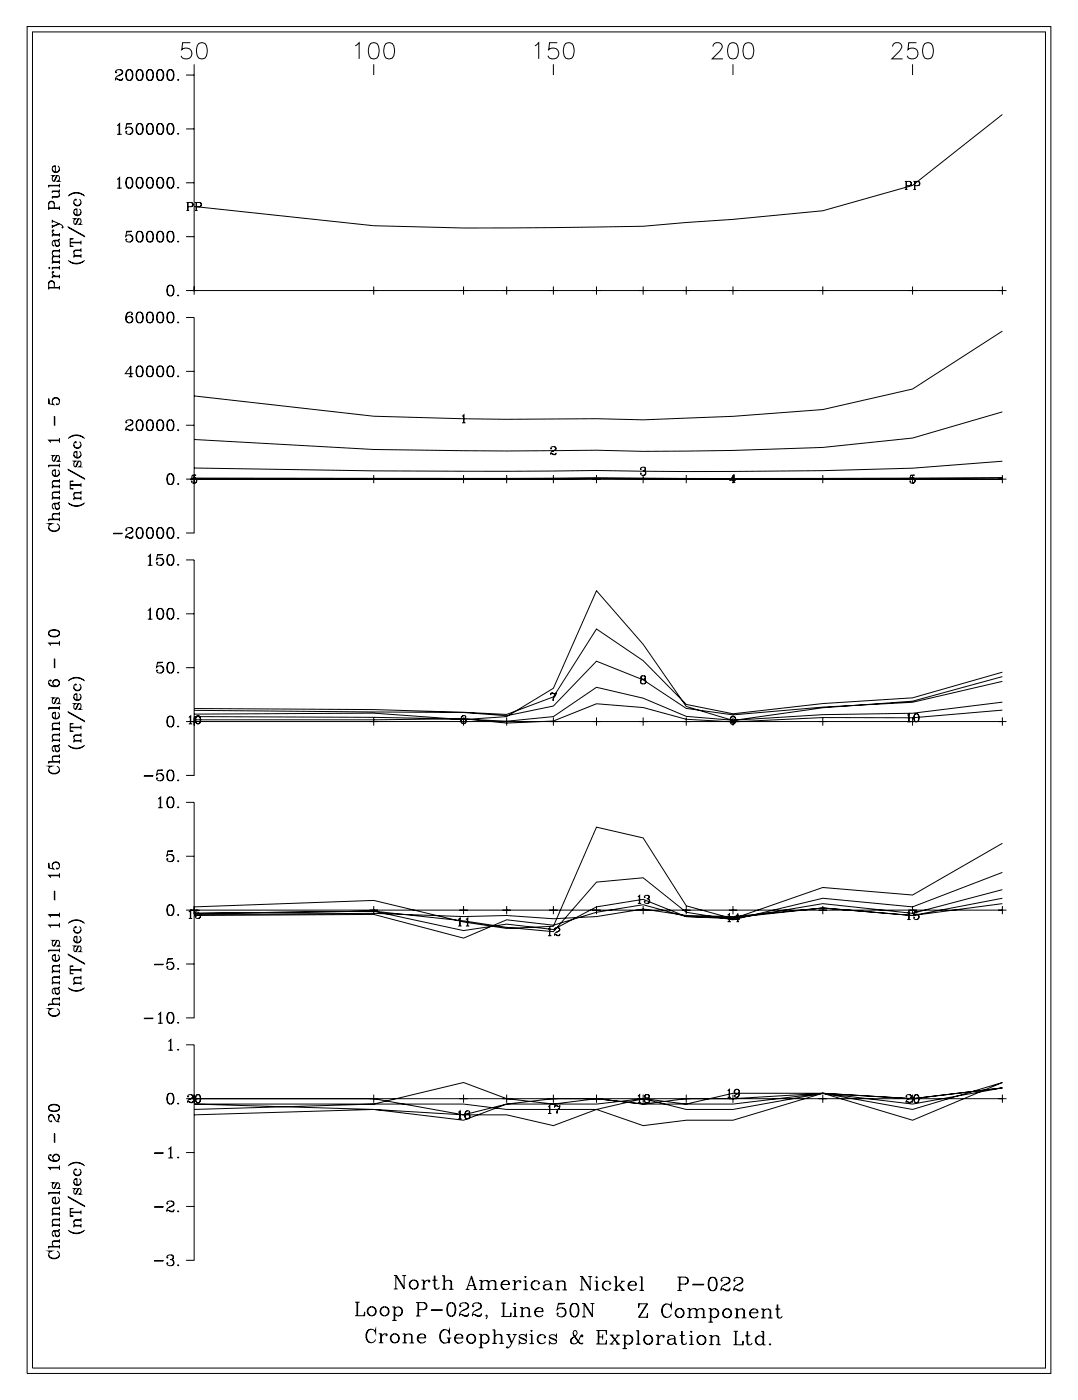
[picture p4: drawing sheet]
<svg xmlns="http://www.w3.org/2000/svg" width="215mm" height="279mm" viewBox="0 0 215 279" stroke-linecap="round" stroke-linejoin="round" font-family="sans-serif">
<g fill="none" stroke="#000" stroke-width=".2">
<path d="M5.4 5.3h204v268.5h-204zM6.5 6.4h201.9v266.3h-201.9zM23.1 14.3l.1 .1h-.2a.74 .74 0 0 1 .8-.5 .74 .74 0 0 1 .7 .6l-.5 .4a1.07 1.07 0 0 0-1 1.1M23.9 13.9l.2 .1a.48 .48 0 0 1 .1 .7l-.7 .4M24.5 15.7l-.4 .2-.8-.2-.3 .1M24.5 15.5l-.3 .5h-.4l-.5-.3M25.7 13.9a.97 .97 0 0 0-.6 1.2l.1 .5a.67 .67 0 0 0 .6 .4 .67 .67 0 0 0 .6-.4 1.82 1.82 0 0 0-.2-1.6 .58 .58 0 0 0-.9 .3 1.26 1.26 0 0 0 .4 1.7M25.9 13.9a1.36 1.36 0 0 1 0 2.1M27.7 13.9a1.16 1.16 0 0 0-.5 1.7 .66 .66 0 0 0 .6 .4 .66 .66 0 0 0 .6-.4 1.71 1.71 0 0 0-.2-1.6 .58 .58 0 0 0-.9 .3 1.25 1.25 0 0 0 .4 1.7M27.9 13.9a1.38 1.38 0 0 1 0 2.1M29.8 13.9a.97 .97 0 0 0-.6 1.2l.1 .5a.67 .67 0 0 0 .6 .4 .67 .67 0 0 0 .6-.4 1.82 1.82 0 0 0-.2-1.6 .58 .58 0 0 0-.9 .3 1.26 1.26 0 0 0 .4 1.7M30 13.9a1.36 1.36 0 0 1 0 2.1"/>
<path d="M31.8 13.9a1.16 1.16 0 0 0-.5 1.7 .66 .66 0 0 0 .6 .4 .66 .66 0 0 0 .6-.4 1.71 1.71 0 0 0-.2-1.6 .58 .58 0 0 0-.9 .3 1.25 1.25 0 0 0 .4 1.7M32 13.9a1.38 1.38 0 0 1 0 2.1M33.9 13.9a.97 .97 0 0 0-.7 1.2l.1 .5a.67 .67 0 0 0 .7 .4 .67 .67 0 0 0 .6-.4 1.82 1.82 0 0 0-.2-1.6 .58 .58 0 0 0-.9 .3 1.26 1.26 0 0 0 .4 1.7M34.1 13.9a1.36 1.36 0 0 1 0 2.1M35.5 15.8l.1 .1-.1 .1zM37.1 15h1.6M37.9 8.5h-1.5l-.2 1.4a1.14 1.14 0 0 1 1.8 0 1.14 1.14 0 0 1-.3 1.7 1.14 1.14 0 0 1-1.6-.5M38.7 15v42.9h-1.6M38.7 12.8v2.2M39.6 8.7a1.05 1.05 0 0 1 1.6 .4 2.69 2.69 0 0 1-.4 2.5 1.06 1.06 0 0 1-1.5-.5 2.68 2.68 0 0 1 .3-2.4zM70.8 9.1l.8-.6v3.2M73.9 8.7a1.05 1.05 0 0 1 1.5 .4 2.7 2.7 0 0 1-.3 2.5 1.05 1.05 0 0 1-1.5-.5 2.65 2.65 0 0 1 .3-2.4z"/>
<path d="M74.5 12.8v2.2M76.9 8.7a1.05 1.05 0 0 1 1.6 .4 2.68 2.68 0 0 1-.3 2.5 1.06 1.06 0 0 1-1.6-.5 2.68 2.68 0 0 1 .3-2.4zM106.6 9.1l.8-.6v3.2M110.3 12.8v2.2M111.1 8.5h-1.6l-.1 1.4a1.14 1.14 0 0 1 1.7 0 1.14 1.14 0 0 1-.2 1.7 1.14 1.14 0 0 1-1.7-.5M112.7 8.7a1.05 1.05 0 0 1 1.6 .4 2.71 2.71 0 0 1-.3 2.5 1.06 1.06 0 0 1-1.6-.5 2.65 2.65 0 0 1 .3-2.4zM142.1 9.3a.81 .81 0 0 1 .6-.8h.6a.79 .79 0 0 1 .5 1.2l-1.9 2h2.2M145.5 8.7a1.05 1.05 0 0 1 1.5 .4 2.68 2.68 0 0 1-.3 2.5 1.06 1.06 0 0 1-1.5-.5 2.69 2.69 0 0 1 .3-2.4zM146.1 12.8v2.2M148.5 8.7a1.04 1.04 0 0 1 1.6 .4 2.65 2.65 0 0 1-.3 2.5 1.05 1.05 0 0 1-1.6-.5 2.7 2.7 0 0 1 .3-2.4zM177.9 9.3a.8 .8 0 0 1 .6-.8h.6a.79 .79 0 0 1 .5 1.2l-1.9 2h2.2M181.9 12.8v2.2"/>
<path d="M182.6 8.5h-1.5l-.1 1.4a1.14 1.14 0 0 1 1.7 0 1.14 1.14 0 0 1-.2 1.7 1.14 1.14 0 0 1-1.7-.5M184.3 8.7a1.05 1.05 0 0 1 1.6 .4 2.68 2.68 0 0 1-.3 2.5 1.06 1.06 0 0 1-1.6-.5 2.68 2.68 0 0 1 .3-2.4zM9.7 37h2.1M10.4 33.8a.75 .75 0 0 0 .7 .5 .75 .75 0 0 0 .7-.5M11 33.2l-.5 .1M11.4 35l-.5 1h-.4a.7 .7 0 0 1 .1-.9l.2-.1h-.4l.2 .1M11.5 38.2a.66 .66 0 0 1 0 1.1h-1.1M11.5 33.1a.72 .72 0 0 1 .2 1 .72 .72 0 0 1-1.1 0 .72 .72 0 0 1 .2-1h.2v1.2M11.6 36l.2 .1h-.4l.4-.4v-.4l-.2-.3h-.3l-.6 1.1M11.8 38.9l-.3 .3h-1.1v.4M11.8 36.6v.8M11.8 37.8v.4h-1.4"/>
<path d="M11.8 38.1h-1.4v.4M11.8 36.9h-2.1v.5M13.6 39.1a2.2 2.2 0 0 1 3.3 0M13.8 38.9l.4-.2a2.57 2.57 0 0 1 2.5 .2M15.8 39.7a.72 .72 0 0 1 .2 1.1 .72 .72 0 0 1-1.1 0 .72 .72 0 0 1 .2-1.1v.2l-.1-.1M23.3 35.8l.5-.4v2.1M23.3 25l.5-.4v2.2M23.3 37.5h.9M23.3 26.8h.9M23.7 24.7v2.1M23.7 35.5v2M25.3 24.7l1-.1h-1l-.2 1a.77 .77 0 0 1 1.1-.2 .77 .77 0 0 1 0 1.2 .77 .77 0 0 1-1.1-.2l.1-.2 .1 .1-.1 .1"/>
<path d="M25.7 35.4a.97 .97 0 0 0-.6 1.2l.1 .5a.67 .67 0 0 0 .6 .4 .67 .67 0 0 0 .6-.4 1.82 1.82 0 0 0-.2-1.6 .58 .58 0 0 0-.9 .3 1.26 1.26 0 0 0 .4 1.7M25.9 35.4a1.36 1.36 0 0 1 0 2.1M25.9 25.3a.75 .75 0 0 1 .5 .8 .75 .75 0 0 1-.5 .7M27.7 35.4a1.16 1.16 0 0 0-.5 1.7 .66 .66 0 0 0 .6 .4 .66 .66 0 0 0 .6-.4 1.71 1.71 0 0 0-.2-1.6 .58 .58 0 0 0-.9 .3 1.25 1.25 0 0 0 .4 1.7M27.7 24.6a1.16 1.16 0 0 0-.5 1.8 .66 .66 0 0 0 .6 .4 .66 .66 0 0 0 .6-.4 1.71 1.71 0 0 0-.2-1.7 .58 .58 0 0 0-.9 .3 1.25 1.25 0 0 0 .4 1.8M27.9 35.4a1.38 1.38 0 0 1 0 2.1M27.9 24.6a1.38 1.38 0 0 1 0 2.2M29.8 35.4a.97 .97 0 0 0-.6 1.2l.1 .5a.67 .67 0 0 0 .6 .4 .67 .67 0 0 0 .6-.4 1.82 1.82 0 0 0-.2-1.6 .58 .58 0 0 0-.9 .3 1.26 1.26 0 0 0 .4 1.7M29.8 24.6a.97 .97 0 0 0-.6 1.2l.1 .6a.67 .67 0 0 0 .6 .4 .67 .67 0 0 0 .6-.4 1.82 1.82 0 0 0-.2-1.7 .58 .58 0 0 0-.9 .3 1.26 1.26 0 0 0 .4 1.8M30 35.4a1.36 1.36 0 0 1 0 2.1M30 24.6a1.36 1.36 0 0 1 0 2.2M31.8 35.4a1.16 1.16 0 0 0-.5 1.7 .66 .66 0 0 0 .6 .4 .66 .66 0 0 0 .6-.4 1.71 1.71 0 0 0-.2-1.6 .58 .58 0 0 0-.9 .3 1.25 1.25 0 0 0 .4 1.7"/>
<path d="M31.8 24.6a1.16 1.16 0 0 0-.5 1.8 .66 .66 0 0 0 .6 .4 .66 .66 0 0 0 .6-.4 1.71 1.71 0 0 0-.2-1.7 .58 .58 0 0 0-.9 .3 1.25 1.25 0 0 0 .4 1.8M32 35.4a1.38 1.38 0 0 1 0 2.1M32 24.6a1.38 1.38 0 0 1 0 2.2M33.9 35.4a.97 .97 0 0 0-.7 1.2l.1 .5a.67 .67 0 0 0 .7 .4 .67 .67 0 0 0 .6-.4 1.82 1.82 0 0 0-.2-1.6 .58 .58 0 0 0-.9 .3 1.26 1.26 0 0 0 .4 1.7M33.9 24.6a.97 .97 0 0 0-.7 1.2l.1 .6a.67 .67 0 0 0 .7 .4 .67 .67 0 0 0 .6-.4 1.82 1.82 0 0 0-.2-1.7 .58 .58 0 0 0-.9 .3 1.26 1.26 0 0 0 .4 1.8M34.1 35.4a1.36 1.36 0 0 1 0 2.1M34.1 24.6a1.36 1.36 0 0 1 0 2.2M35.5 37.3l.1 .1-.1 .1zM35.5 26.6l.1 .1-.1 .1zM37.1 36.4h1.6M37.1 25.7h1.6M180.3 36.2h1a.42 .42 0 0 1 .4 .4 .42 .42 0 0 1-.4 .4h-.7"/>
<path d="M180.3 37.8h.6M180.6 36.2v1.6M181.3 36.2l.3 .3-.1 .4-.2 .1M182 36.2h.9a.42 .42 0 0 1 .4 .4 .42 .42 0 0 1-.4 .4h-.6M182 37.8h.6M182.3 36.2v1.6M182.9 36.2l.4 .3-.1 .4-.3 .1M199.8 22.8l-17.9 14.2-17.9 5-17.9 1.7-17.9 1.4-9.3 .2a825.6 825.6 0 0 1-44.4-.3l-35.8-3.8M9.7 56.5a.58 .58 0 0 1 .6-.4 .58 .58 0 0 1 .5 .4M9.7 40.6a.58 .58 0 0 1 .6-.4 .58 .58 0 0 1 .5 .4M9.7 57.4h2.1M9.7 57.3h2.1"/>
<path d="M9.7 41.5h2.1M9.7 41.4h2.1M9.8 53.3v.2l-.1-.1zM10.4 44l1.4 .6a.84 .84 0 0 1 .8 .7l-.1 .1v-.2M10.4 55.1h1.4M10.4 43.8v.6M10.4 44.8v.6M10.4 53.4h1.4M10.4 52.3h1.4M10.4 46.9h1.4M10.5 54.2l.1 .1 .1-.1-.2-.1a.59 .59 0 0 0 0 .6 .59 .59 0 0 0 .5 .3M10.5 45.9h.2l-.2-.1a.59 .59 0 0 0 .5 1"/>
<path d="M10.8 57.3v-.8a.56 .56 0 0 0-.5-.6 .56 .56 0 0 0-.6 .6v1.2M10.8 48l.3 1 .4 .1a.65 .65 0 0 0 0-1.1M10.8 41.4v-.8a.56 .56 0 0 0-.5-.5 .56 .56 0 0 0-.6 .5v1.3M11 48.7a.42 .42 0 0 0 .4 .3 .42 .42 0 0 0 .4-.3M11.6 44.6l-1.2 .5M11.8 51.1h-1.1a.66 .66 0 0 0 0 1.1M11.8 51.2h-1.1l-.3 .3M11.8 49.9h-1.1a.66 .66 0 0 0 0 1.2M11.8 50h-1.1l-.3 .3M11.8 47.7l-.3 .2-.9 .1a.7 .7 0 0 0-.1 .9l.2 .1-.1-.1M11.8 47.6l-.1 .3-.2 .1h-.9M11.8 41.1v.8"/>
<path d="M11.8 46.5v.7M11.8 49.6v.7M11.8 50.7v.8M11.8 51.9v.7M11.8 53v.7M11.8 54.7v.8M11.8 57v.7M11.8 55h-1.4v.5M11.8 46.8h-1.4v.4M11.8 52.2h-1.4v.4M11.8 53.3h-1.4v.4M11.8 44.6l-1.4 .6"/>
<path d="M13.6 51.9a2.2 2.2 0 0 0 3.3 0M13.6 45.2l3.3 2zM13.8 52.1l.4 .2a2.67 2.67 0 0 0 2.5-.2M14 47.7l.6-.1h-.6v1.5h.6l-.6-.1M14 48.4h2.1M14 48.3h2.1M14.7 42.4a.75 .75 0 0 0 .7 .5 .75 .75 0 0 0 .7-.5M14.7 40.4a.75 .75 0 0 0 .7 .5 .75 .75 0 0 0 .7-.5M14.7 51.1h1.4M15.3 41.8l-.5 .1M15.7 43.6l-.5 1h-.4a.7 .7 0 0 1 .1-.9l.2-.1h-.4l.2 .1M15.8 41.7a.72 .72 0 0 1 .2 1 .72 .72 0 0 1-1.1 0 .72 .72 0 0 1 .2-1h.2v1.2"/>
<path d="M15.9 44.6l.2 .1h-.4l.4-.4v-.4l-.2-.3h-.3l-.6 1.1M16.1 49.8h-1.1a.65 .65 0 0 0 0 1.2M16.1 49.9h-1.1l-.3 .3M16.1 51h-1.4v.4M16.1 48v.7M16.1 49.5v.7M16.1 50.7v.7M25.3 46.2l1-.1h-1l-.2 1a.77 .77 0 0 1 1.1-.2 .77 .77 0 0 1 0 1.2 .77 .77 0 0 1-1.1-.3l.1-.2 .1 .1-.1 .1M25.9 46.8a.75 .75 0 0 1 .5 .7 .75 .75 0 0 1-.5 .7M27.7 46.1a1.16 1.16 0 0 0-.5 1.7 .66 .66 0 0 0 .6 .5 .66 .66 0 0 0 .6-.5 1.71 1.71 0 0 0-.2-1.6 .58 .58 0 0 0-.9 .3 1.25 1.25 0 0 0 .4 1.7M27.9 46.1a1.38 1.38 0 0 1 0 2.1M29.8 46.1a.97 .97 0 0 0-.6 1.2l.1 .5a.67 .67 0 0 0 .6 .5 .67 .67 0 0 0 .6-.5 1.82 1.82 0 0 0-.2-1.6 .58 .58 0 0 0-.9 .3 1.26 1.26 0 0 0 .4 1.7"/>
<path d="M30 46.1a1.36 1.36 0 0 1 0 2.1M31.8 46.1a1.16 1.16 0 0 0-.5 1.7 .66 .66 0 0 0 .6 .5 .66 .66 0 0 0 .6-.5 1.71 1.71 0 0 0-.2-1.6 .58 .58 0 0 0-.9 .3 1.25 1.25 0 0 0 .4 1.7M32 46.1a1.38 1.38 0 0 1 0 2.1M33.9 56.8a.97 .97 0 0 0-.7 1.3l.1 .5a.67 .67 0 0 0 .7 .4 .67 .67 0 0 0 .6-.4 1.82 1.82 0 0 0-.2-1.7 .58 .58 0 0 0-.9 .3 1.26 1.26 0 0 0 .4 1.8M33.9 46.1a.97 .97 0 0 0-.7 1.2l.1 .5a.67 .67 0 0 0 .7 .5 .67 .67 0 0 0 .6-.5 1.82 1.82 0 0 0-.2-1.6 .58 .58 0 0 0-.9 .3 1.26 1.26 0 0 0 .4 1.7M34.1 56.8a1.36 1.36 0 0 1 0 2.2M34.1 46.1a1.36 1.36 0 0 1 0 2.1M35.5 58.8l.1 .1-.1 .1zM35.5 48l.1 .1-.1 .1zM37.1 47.2h1.6M37.2 40.4h.9a.42 .42 0 0 1 .4 .4 .42 .42 0 0 1-.4 .4h-.6M37.2 42h.5"/>
<path d="M37.4 40.4v1.6M37.5 40.4v1.6M37.9 57.9h1.6M38.1 40.4l.3 .3-.1 .3-.2 .2M38.7 57.9h161.1M38.7 57.1v1.6M38.8 40.4h1a.42 .42 0 0 1 .4 .4 .42 .42 0 0 1-.4 .4h-.6M38.8 42h.6M39.1 40.4v1.6M39.2 40.4v1.6M39.8 40.4l.3 .3-.1 .3-.2 .2M73.7 57.9h1.6"/>
<path d="M74.5 57.1v1.6M91.6 57.9h1.6M92.4 57.1v1.6M100.2 57.9h1.6M101 57.1v1.6M109.5 57.9h1.6M110.3 57.1v1.6M118.1 57.9h1.6M118.9 57.1v1.6M127.4 57.9h1.6M128.2 57.1v1.6M136 57.9h1.6"/>
<path d="M136.8 57.1v1.6M145.3 57.9h1.6M146.1 57.1v1.6M163.2 57.9h1.6M164 57.1v1.6M181.1 57.9h1.6M181.9 57.1v1.6M199 57.9h1.6M199.8 57.1v1.6M10.4 79.9a.75 .75 0 0 1 .7-.6 .75 .75 0 0 1 .7 .6M25.7 75.1h.7M25.8 62.2a1.29 1.29 0 0 0-.1 2.2"/>
<path d="M25.9 63a.69 .69 0 0 1 .5 .7 .69 .69 0 0 1-.5 .7M26 73.1v2M26.3 62.5v.2l.1-.2a.74 .74 0 0 0-.9-.2 .74 .74 0 0 0-.4 .8v.6a.69 .69 0 0 0 .8 .8 .69 .69 0 0 0 .5-.9 .69 .69 0 0 0-.9-.5l-.3 .5M26.6 74.5h-1.6l1.1-1.6v2.2M27.7 72.9a1.16 1.16 0 0 0-.5 1.8 .66 .66 0 0 0 .6 .4 .66 .66 0 0 0 .6-.4 1.71 1.71 0 0 0-.2-1.6 .58 .58 0 0 0-.9 .3 1.25 1.25 0 0 0 .4 1.7M27.7 62.2a1.16 1.16 0 0 0-.5 1.7 .66 .66 0 0 0 .6 .5 .66 .66 0 0 0 .6-.5 1.71 1.71 0 0 0-.2-1.6 .58 .58 0 0 0-.9 .3 1.25 1.25 0 0 0 .4 1.8M27.9 72.9a1.38 1.38 0 0 1 0 2.2M27.9 62.2a1.38 1.38 0 0 1 0 2.2M29.8 72.9a.97 .97 0 0 0-.6 1.3l.1 .5a.67 .67 0 0 0 .6 .4 .67 .67 0 0 0 .6-.4 1.82 1.82 0 0 0-.2-1.6 .58 .58 0 0 0-.9 .3 1.26 1.26 0 0 0 .4 1.7M29.8 62.2a.97 .97 0 0 0-.6 1.2l.1 .5a.67 .67 0 0 0 .6 .5 .67 .67 0 0 0 .6-.5 1.82 1.82 0 0 0-.2-1.6 .58 .58 0 0 0-.9 .3 1.26 1.26 0 0 0 .4 1.8M30 72.9a1.36 1.36 0 0 1 0 2.2M30 62.2a1.36 1.36 0 0 1 0 2.2"/>
<path d="M31.8 72.9a1.16 1.16 0 0 0-.5 1.8 .66 .66 0 0 0 .6 .4 .66 .66 0 0 0 .6-.4 1.71 1.71 0 0 0-.2-1.6 .58 .58 0 0 0-.9 .3 1.25 1.25 0 0 0 .4 1.7M31.8 62.2a1.16 1.16 0 0 0-.5 1.7 .66 .66 0 0 0 .6 .5 .66 .66 0 0 0 .6-.5 1.71 1.71 0 0 0-.2-1.6 .58 .58 0 0 0-.9 .3 1.25 1.25 0 0 0 .4 1.8M32 72.9a1.38 1.38 0 0 1 0 2.2M32 62.2a1.38 1.38 0 0 1 0 2.2M33.9 72.9a.97 .97 0 0 0-.7 1.3l.1 .5a.67 .67 0 0 0 .7 .4 .67 .67 0 0 0 .6-.4 1.82 1.82 0 0 0-.2-1.6 .58 .58 0 0 0-.9 .3 1.26 1.26 0 0 0 .4 1.7M33.9 62.2a.97 .97 0 0 0-.7 1.2l.1 .5a.67 .67 0 0 0 .7 .5 .67 .67 0 0 0 .6-.5 1.82 1.82 0 0 0-.2-1.6 .58 .58 0 0 0-.9 .3 1.26 1.26 0 0 0 .4 1.8M34.1 72.9a1.36 1.36 0 0 1 0 2.2M34.1 62.2a1.36 1.36 0 0 1 0 2.2M35.5 74.9l.1 .1-.1 .1zM35.5 64.1l.1 .1-.1 .2zM37.1 63.3h1.6v42.9h-1.6M37.1 74h1.6"/>
<path d="M199.8 66l-17.9 11.5-17.9 4.1-17.9 1.4-17.9 .7-9.3-.2a743.4 743.4 0 0 1-44.4-.5l-35.8-4.1M9.7 92.8h2.1M9.8 80.5l-.1-1.1v1.1l1 .2a.77 .77 0 0 1-.2-1.2 .77 .77 0 0 1 1.2 0 .77 .77 0 0 1-.3 1.2l-.2-.1 .1-.1 .1 .1M9.8 87.8h2M10.4 94.4a.75 .75 0 0 0 .7 .5 .75 .75 0 0 0 .7-.5M10.4 99.3h1.4M10.4 97h1.4M10.8 83l.1 1.8zM11 93.8l-.5 .1M11.4 90.8l-.5 1-.3 .1a.7 .7 0 0 1-.1-.9l.3-.2h-.4l.2 .1M11.5 93.7a.72 .72 0 0 1 .2 1 .72 .72 0 0 1-1.1 0 .72 .72 0 0 1 .2-1h.2v1.2M11.6 91.8l.2 .1h-.4l.4-.4v-.4l-.2-.3h-.3l-.6 1.1"/>
<path d="M11.8 100l-.1 .3-.2 .1h-.9M11.8 98.1h-1.1a.66 .66 0 0 0 0 1.1M11.8 98.2h-1.1l-.3 .3M11.8 95.8h-1.1a.65 .65 0 0 0 0 1.1M11.8 95.9h-1.1l-.3 .3M11.8 87.7h-2.1l.4 .5M11.8 87.3v.9M11.8 92.4v.7M11.8 95.5v.7M11.8 96.6v.7M11.8 97.8v.7M11.8 98.9v.7"/>
<path d="M11.8 96.9h-1.4v.4M11.8 99.2h-1.4v.4M11.8 92.7h-2.1v.4M13.6 93.6l3.3 1.9zM13.6 87.4a2.2 2.2 0 0 1 3.3 0M13.8 87.2l.4-.2a2.56 2.56 0 0 1 2.5 .2M14 96l.6-.1h-.6v1.5h.6l-.6-.1M14 96.7h2.1M14 96.6h2.1M14.7 90.7a.75 .75 0 0 0 .7 .5 .75 .75 0 0 0 .7-.5M14.7 88.7a.75 .75 0 0 0 .7 .6 .75 .75 0 0 0 .7-.6M14.7 99.4h1.4"/>
<path d="M15.3 90.1l-.5 .1M15.7 91.9l-.5 1h-.4a.7 .7 0 0 1 .1-.9l.2-.1h-.4l.2 .1M15.8 90a.72 .72 0 0 1 .2 1.1 .72 .72 0 0 1-1.1 0 .72 .72 0 0 1 .2-1.1h.2v1.2M15.8 88a.72 .72 0 0 1 .2 1.1 .72 .72 0 0 1-1.1 0 .72 .72 0 0 1 .2-1.1v.2l-.1-.1M15.9 92.9l.2 .1h-.4l.4-.4v-.4l-.2-.3h-.3l-.6 1.1M16.1 98.2h-1.1a.65 .65 0 0 0 0 1.1M16.1 98.3h-1.1l-.3 .3M16.1 99.3h-1.4v.4M16.1 96.3v.7M16.1 97.8v.8M16.1 99v.7M25.2 84.1l.1 .1h-.2a.73 .73 0 0 1 .7-.5 .73 .73 0 0 1 .7 .6l-.4 .4a1.06 1.06 0 0 0-1 1.1"/>
<path d="M26 83.7l.2 .1a.48 .48 0 0 1 .1 .7l-.7 .4M26.5 85.5l-.3 .2-.8-.2-.3 .1M26.5 85.3l-.2 .5h-.4l-.5-.3M27.7 83.7a1.16 1.16 0 0 0-.5 1.7 .66 .66 0 0 0 .6 .4 .66 .66 0 0 0 .6-.4 1.71 1.71 0 0 0-.2-1.6 .58 .58 0 0 0-.9 .3 1.25 1.25 0 0 0 .4 1.7M27.9 83.7a1.38 1.38 0 0 1 0 2.1M29.8 83.7a.97 .97 0 0 0-.6 1.2l.1 .5a.67 .67 0 0 0 .6 .4 .67 .67 0 0 0 .6-.4 1.82 1.82 0 0 0-.2-1.6 .58 .58 0 0 0-.9 .3 1.26 1.26 0 0 0 .4 1.7M30 83.7a1.36 1.36 0 0 1 0 2.1M31.8 83.7a1.16 1.16 0 0 0-.5 1.7 .66 .66 0 0 0 .6 .4 .66 .66 0 0 0 .6-.4 1.71 1.71 0 0 0-.2-1.6 .58 .58 0 0 0-.9 .3 1.25 1.25 0 0 0 .4 1.7M32 83.7a1.38 1.38 0 0 1 0 2.1M33.9 94.4a.97 .97 0 0 0-.7 1.2l.1 .6a.67 .67 0 0 0 .7 .4 .67 .67 0 0 0 .6-.4 1.82 1.82 0 0 0-.2-1.7 .58 .58 0 0 0-.9 .3 1.26 1.26 0 0 0 .4 1.8M33.9 83.7a.97 .97 0 0 0-.7 1.2l.1 .5a.67 .67 0 0 0 .7 .4 .67 .67 0 0 0 .6-.4 1.82 1.82 0 0 0-.2-1.6 .58 .58 0 0 0-.9 .3 1.26 1.26 0 0 0 .4 1.7M34.1 94.4a1.36 1.36 0 0 1 0 2.2"/>
<path d="M34.1 83.7a1.36 1.36 0 0 1 0 2.1M35.5 96.4l.1 .1-.1 .1zM35.5 85.6l.1 .1-.1 .1zM37.1 95.5h2.4M37.1 84.8h1.6M38.3 94.8l.8-.1h-.8l-.1 .8a.57 .57 0 0 1 .8-.2 .57 .57 0 0 1 0 .9 .57 .57 0 0 1-.8-.3v.1M38.7 95.5h161.1zM38.7 94.7v1.6M38.8 95.2l.1 .1a.55 .55 0 0 1 .3 .6 .55 .55 0 0 1-.4 .4M73.7 95.5h1.6M74.5 94.7v1.6M91.6 95.5h1.6"/>
<path d="M92.1 83l.4-.3v1.6M92.1 84.3h.7M92.4 82.8v1.5M92.4 94.7v1.6M100.2 95.5h1.6M101 94.7v1.6M109.5 95.5h1.6M109.8 89.3l.1 .1h-.1a.55 .55 0 0 1 .5-.4 .55 .55 0 0 1 .5 .5l-.3 .3a.79 .79 0 0 0-.7 .8M110.3 94.7v1.6M110.4 89l.4 .3a.63 .63 0 0 1-.7 .6M110.8 90.4l-.2 .2-.8-.1M110.8 90.2l-.1 .4-.7-.2"/>
<path d="M118.1 95.5h1.6M118.9 94.7v1.6M127.4 95.5h1.6M127.7 93.4v.2l-.1-.2 .2-.2a.61 .61 0 0 1 .8 .1v.4l-.5 .1M128.2 94.7v1.6M128.3 93.1l.3 .2v.3l-.3 .2 .2 .1a.45 .45 0 0 1 .2 .5 .45 .45 0 0 1-.4 .3h-.5l-.2-.3 .1-.1v.1M128.6 94v.4l-.3 .3M136 95.5h1.6M136.8 94.7v1.6M145.3 95.5h1.6M146 96.2h.5M146.1 94.7v1.6"/>
<path d="M146.2 94.7v1.5M146.7 95.7h-1.2l.8-1.1v1.6M163.2 95.5h1.6M164 94.7v1.6M181.1 95.5h1.6M181.5 94.8l.8-.1h-.8l-.2 .8a.58 .58 0 0 1 .9-.2 .58 .58 0 0 1 0 .9 .58 .58 0 0 1-.9-.2l.1-.2v.2M181.9 94.7v1.6M181.9 95.2l.4 .5v.4l-.4 .2M199 95.5h1.6M199.8 82.1l-17.9 5.2-17.9 1.9a618.2 618.2 0 0 1-45.1 .5 1121.6 1121.6 0 0 1-44.4-.1l-35.8-2M199.8 91.9l-17.9 1.4a1248.3 1248.3 0 0 1-63 .5l-8.6 .1a2499.7 2499.7 0 0 1-71.6-.6M199.8 95.2l-53.7 .2-27.2-.2-17.9 .2-62.3-.1"/>
<path d="M199.8 94.7v1.6M9.7 105.2a1.22 1.22 0 0 0 2.1 0M9.7 103.6h2.1M10.8 100.4l.3 1 .4 .1a.64 .64 0 0 0 0-1.1M11 101.1a.42 .42 0 0 0 .4 .3 .42 .42 0 0 0 .4-.3M11.3 104.4a.79 .79 0 0 1 .5 .9 .79 .79 0 0 1-.8 .6 .94 .94 0 0 1-1-.2 .94 .94 0 0 1-.2-1l.2-.2-.3-.1h.6l-.3 .1M11.8 102.3h-1.1a.66 .66 0 0 0 0 1.2M11.8 102.5h-1.1l-.3 .3M11.8 100.1l-.3 .2-.9 .1a.7 .7 0 0 0-.1 .9l.2 .1-.1-.1M11.8 102v.8M11.8 103.2v.7M11.8 103.5h-2.1v.4"/>
<path d="M13.6 100.2a2.2 2.2 0 0 0 3.3 0M13.8 100.4l.4 .2a2.67 2.67 0 0 0 2.5-.2M22.6 106.3l1.7 .1zM25.2 105.6l.1 .1h-.2a.73 .73 0 0 1 .7-.6 .73 .73 0 0 1 .7 .7l-.4 .4a1.07 1.07 0 0 0-1 1.1M26 105.2l.2 .1a.48 .48 0 0 1 .1 .7l-.7 .4M26.5 107l-.3 .2-.8-.2-.3 .1M26.5 106.8l-.2 .5h-.4l-.5-.3M27.7 105.2a1.16 1.16 0 0 0-.5 1.7 .66 .66 0 0 0 .6 .4 .66 .66 0 0 0 .6-.4 1.71 1.71 0 0 0-.2-1.6 .58 .58 0 0 0-.9 .3 1.25 1.25 0 0 0 .4 1.7M27.9 105.2a1.38 1.38 0 0 1 0 2.1M29.5 110.9l.5-.4v2.2M29.5 112.7h.9M29.8 105.2a.97 .97 0 0 0-.6 1.2l.1 .5a.67 .67 0 0 0 .6 .4 .67 .67 0 0 0 .6-.4 1.82 1.82 0 0 0-.2-1.6 .58 .58 0 0 0-.9 .3 1.26 1.26 0 0 0 .4 1.7"/>
<path d="M29.9 110.6v2.1M30 105.2a1.36 1.36 0 0 1 0 2.1M31.4 110.6l1-.1h-1l-.2 1a.77 .77 0 0 1 1.2-.2 .77 .77 0 0 1 0 1.2 .77 .77 0 0 1-1.2-.2l.1-.2v.2M31.8 105.2a1.16 1.16 0 0 0-.5 1.7 .66 .66 0 0 0 .6 .4 .66 .66 0 0 0 .6-.4 1.71 1.71 0 0 0-.2-1.6 .58 .58 0 0 0-.9 .3 1.25 1.25 0 0 0 .4 1.7M32 105.2a1.38 1.38 0 0 1 0 2.1M32 111.2a.75 .75 0 0 1 .5 .8 .75 .75 0 0 1-.5 .7M33.9 105.2a.97 .97 0 0 0-.7 1.2l.1 .5a.67 .67 0 0 0 .7 .4 .67 .67 0 0 0 .6-.4 1.82 1.82 0 0 0-.2-1.6 .58 .58 0 0 0-.9 .3 1.26 1.26 0 0 0 .4 1.7M33.9 110.5a.97 .97 0 0 0-.7 1.3l.1 .5a.67 .67 0 0 0 .7 .4 .67 .67 0 0 0 .6-.4 1.82 1.82 0 0 0-.2-1.7 .58 .58 0 0 0-.9 .3 1.26 1.26 0 0 0 .4 1.8M34.1 105.2a1.36 1.36 0 0 1 0 2.1M34.1 110.5a1.36 1.36 0 0 1 0 2.2M35.5 107.1l.1 .1-.1 .1zM35.5 112.5l.1 .1-.1 .1z"/>
<path d="M37.1 111.6h1.6v43h-1.6M9.7 136.2a1.29 1.29 0 0 0 2.1 0M9.7 126.3a1.15 1.15 0 0 0 1.7 .5 .66 .66 0 0 0 .5-.6 .66 .66 0 0 0-.5-.6 1.74 1.74 0 0 0-1.6 .2 .59 .59 0 0 0 .3 .9 1.24 1.24 0 0 0 1.7-.4M9.7 126.1a1.38 1.38 0 0 1 2.1 0M9.8 128.3h2M10 135.6l.1 .1 .1-.1-.2-.1a.74 .74 0 0 0-.2 1 .74 .74 0 0 0 .8 .4h.6a.69 .69 0 0 0 .7-.8 .69 .69 0 0 0-.8-.6 .69 .69 0 0 0-.5 1l.5 .3M10.5 136a.69 .69 0 0 1 .7-.5 .69 .69 0 0 1 .6 .5M10.8 131.3l.1 1.8zM11.4 139.1l-.5 1-.3 .1a.7 .7 0 0 1-.1-.9l.3-.2h-.4l.2 .1M11.8 128.2h-2.1l.4 .5M11.8 127.8v.9M13.6 135.7a2.2 2.2 0 0 1 3.3 0"/>
<path d="M13.8 135.5l.4-.2a2.56 2.56 0 0 1 2.5 .2M14.7 139a.75 .75 0 0 0 .7 .5 .75 .75 0 0 0 .7-.5M14.7 137.1a.75 .75 0 0 0 .7 .5 .75 .75 0 0 0 .7-.5M15.3 138.4l-.5 .1M15.8 138.3a.72 .72 0 0 1 .2 1.1 .72 .72 0 0 1-1.1 0 .72 .72 0 0 1 .2-1.1h.2v1.2M15.8 136.4a.72 .72 0 0 1 .2 1 .72 .72 0 0 1-1.1 0 .72 .72 0 0 1 .2-1v.2l-.1-.1M29.5 121.7l.5-.4v2.1M29.5 123.4h.9M29.9 121.4v2M31.4 132.1l1-.1h-1l-.2 1a.77 .77 0 0 1 1.2-.2 .77 .77 0 0 1 0 1.2 .77 .77 0 0 1-1.2-.3l.1-.2v.2M31.8 121.3a1.16 1.16 0 0 0-.5 1.7 .66 .66 0 0 0 .6 .4 .66 .66 0 0 0 .6-.4 1.71 1.71 0 0 0-.2-1.6 .58 .58 0 0 0-.9 .3 1.25 1.25 0 0 0 .4 1.7M32 132.7a.75 .75 0 0 1 .5 .7 .75 .75 0 0 1-.5 .8"/>
<path d="M32 121.3a1.38 1.38 0 0 1 0 2.1M33.9 132a.97 .97 0 0 0-.7 1.2l.1 .5a.67 .67 0 0 0 .7 .5 .67 .67 0 0 0 .6-.5 1.82 1.82 0 0 0-.2-1.6 .58 .58 0 0 0-.9 .3 1.26 1.26 0 0 0 .4 1.8M33.9 121.3a.97 .97 0 0 0-.7 1.2l.1 .5a.67 .67 0 0 0 .7 .4 .67 .67 0 0 0 .6-.4 1.82 1.82 0 0 0-.2-1.6 .58 .58 0 0 0-.9 .3 1.26 1.26 0 0 0 .4 1.7M34.1 132a1.36 1.36 0 0 1 0 2.2M34.1 121.3a1.36 1.36 0 0 1 0 2.1M35.5 133.9l.1 .1-.1 .2zM35.5 123.2l.1 .1-.1 .1zM37.1 133.1h1.6M37.1 122.3h1.6M109.8 138.4l.2-.3 .5 .2 .3-.2v.5a1.28 1.28 0 0 0-.5 1.1M109.8 138.1v.5M109.8 138.2h.3l.4 .1"/>
<path d="M110.8 138.6a1.15 1.15 0 0 0-.6 1.1M128 134.7l-.2 .1-.1 .4a.56 .56 0 0 0 .9 0v-.3a.53 .53 0 0 0-.7-.1l-.1 .4 .2 .2M128 135.4l-.4 .3a.54 .54 0 0 0 .6 .6 .54 .54 0 0 0 .4-.7l-.3-.2M128 135.4l-.3 .3v.3l.3 .3M128.3 134.7l.3 .2v.3l-.3 .2M128.3 135.4l.3 .3v.5l-.3 .1M199.8 134.9l-17.9 4.9-17.9 1.3-17.9 2.5-9.3-2.8-8.6-12.4-9.3-10.7-8.6 19.5-9.3 5.6-8.6 .6-17.9-1.3-35.8 .2M199.8 134l-17.9 5.1-17.9 1.1-17.9 2.1-9.3-1.9-8.6-8.7-9.3-6.3-8.6 13.5-9.3 3.5-8.6-.4-17.9-.6-35.8-.2M199.8 135.8l-17.9 4.2-17.9 .9-17.9 1.6-9.3-1.3-8.6-5.7-9.3-3.7-8.6 8.9-9.3 2-8.6-.7-53.7-.4M199.8 140l-17.9 2.2-17.9 .2-17.9 1.2-9.3-.8-8.6-3.6-9.3-2.2-8.6 5.8-9.3 1-8.6-.5-17.9-.3-35.8-.2M9.7 153.5a1.22 1.22 0 0 0 2.1 0M9.7 151.9h2.1"/>
<path d="M9.7 141.2h2.1M10.4 142.7a.75 .75 0 0 0 .7 .5 .75 .75 0 0 0 .7-.5M10.4 147.6h1.4M10.4 145.4h1.4M10.8 148.7l.3 1 .4 .2a.64 .64 0 0 0 0-1.2M11 149.4a.42 .42 0 0 0 .4 .4 .42 .42 0 0 0 .4-.4M11 142.1l-.5 .1M11.3 152.7a.79 .79 0 0 1 .5 .9 .79 .79 0 0 1-.8 .6 .94 .94 0 0 1-1-.2 .94 .94 0 0 1-.2-1l.2-.2-.3-.1h.6l-.3 .1M11.5 142a.71 .71 0 0 1 .2 1.1 .71 .71 0 0 1-1.1 0 .71 .71 0 0 1 .2-1.1h.2v1.2M11.6 140.1l.2 .1h-.4l.4-.4v-.4l-.2-.3h-.3l-.6 1.1M11.8 150.7h-1.1a.66 .66 0 0 0 0 1.1M11.8 150.8h-1.1l-.3 .3"/>
<path d="M11.8 148.4l-.3 .2-.9 .1a.7 .7 0 0 0-.1 .9l.2 .1-.1-.1M11.8 148.3l-.1 .3-.2 .1h-.9M11.8 146.4h-1.1a.66 .66 0 0 0 0 1.1M11.8 146.5h-1.1l-.3 .3M11.8 144.1h-1.1a.65 .65 0 0 0 0 1.1M11.8 144.2h-1.1l-.3 .3M11.8 140.7v.8M11.8 143.8v.7M11.8 144.9v.8M11.8 146.1v.7M11.8 147.2v.7M11.8 150.4v.7"/>
<path d="M11.8 151.5v.7M11.8 145.2h-1.4v.5M11.8 147.5h-1.4v.4M11.8 141.1h-2.1v.4M11.8 151.8h-2.1v.4M13.6 148.5a2.2 2.2 0 0 0 3.3 0M13.6 141.9l3.3 1.9zM13.8 148.7l.4 .2a2.67 2.67 0 0 0 2.5-.2M14 144.3l.6-.1h-.6v1.6h.6l-.6-.1M14 145h2.1M14 144.9h2.1M14.7 147.7h1.4"/>
<path d="M15.7 140.2l-.5 1.1h-.4a.7 .7 0 0 1 .1-1l.2-.1h-.4l.2 .1M15.9 141.3l.2 .1h-.4l.4-.4v-.5l-.2-.3h-.3l-.6 1.2M16.1 146.5h-1.1a.65 .65 0 0 0 0 1.1M16.1 146.6h-1.1l-.3 .3M16.1 147.6h-1.4v.4M16.1 144.6v.8M16.1 146.2v.7M16.1 147.3v.7M28.8 154.6l1.7 .1zM31.4 153.6l1-.1h-1l-.2 1a.77 .77 0 0 1 1.2-.2 .77 .77 0 0 1 0 1.2 .77 .77 0 0 1-1.2-.3l.1-.2v.2M31.5 159.3l.5-.4v2.1M31.9 159v2"/>
<path d="M32 154.2a.75 .75 0 0 1 .5 .7 .75 .75 0 0 1-.5 .7M33.9 153.5a.97 .97 0 0 0-.7 1.2l.1 .5a.67 .67 0 0 0 .7 .4 .67 .67 0 0 0 .6-.4 1.82 1.82 0 0 0-.2-1.6 .58 .58 0 0 0-.9 .3 1.26 1.26 0 0 0 .4 1.7M33.9 142.7a.97 .97 0 0 0-.7 1.3l.1 .5a.67 .67 0 0 0 .7 .4 .67 .67 0 0 0 .6-.4 1.82 1.82 0 0 0-.2-1.6 .58 .58 0 0 0-.9 .3 1.26 1.26 0 0 0 .4 1.7M33.9 158.9a.97 .97 0 0 0-.7 1.2l.1 .5a.67 .67 0 0 0 .7 .4 .67 .67 0 0 0 .6-.4 1.82 1.82 0 0 0-.2-1.6 .58 .58 0 0 0-.9 .3 1.26 1.26 0 0 0 .4 1.7M34.1 153.5a1.36 1.36 0 0 1 0 2.1M34.1 142.7a1.36 1.36 0 0 1 0 2.2M34.1 158.9a1.36 1.36 0 0 1 0 2.1M35.5 155.4l.1 .1-.1 .1zM35.5 144.7l.1 .1-.1 .1zM37.1 159.9h1.6v43h-1.6M37.1 143.8h2.4M37.6 143l.4-.3v1.6"/>
<path d="M37.6 144.3h.7M37.9 142.7v1.6M38.7 143.8h161.1M38.7 143v1.6M39.4 142.7a.93 .93 0 0 0 0 1.6h.1a.94 .94 0 0 0 0-1.6h-.1a1.04 1.04 0 0 0 0 1.6M39.5 142.7a1.04 1.04 0 0 1 0 1.6M73.7 143.8h1.6M74.5 143v1.6M91.6 143.8h1.6M92.4 142.6a.96 .96 0 0 0-.1 1.6M92.4 143v1.6M92.5 143.2l.3 .5v.3l-.3 .2"/>
<path d="M92.8 142.9v.1v-.1a.56 .56 0 0 0-.6-.2 .56 .56 0 0 0-.4 .6v.5a.52 .52 0 0 0 .6 .5 .52 .52 0 0 0 .5-.6 .52 .52 0 0 0-.7-.4l-.3 .4M100.2 143.8h1.6M101 143v1.6M109.5 143.8h1.6M110.3 143v1.6M118.1 143.8h1.6M118.9 143v1.6M127.4 143.8h1.6M128.2 143v1.6M136 143.8h1.6M136.8 143v1.6M145.3 143.8h1.6"/>
<path d="M146 142.8l-.3 .2a.51 .51 0 0 0 .3 .8M146.1 143v1.6M146.2 142.8a.97 .97 0 0 1-.1 1.6M146.5 143.3a.52 .52 0 0 1-.7 .4 .52 .52 0 0 1-.2-.8 .52 .52 0 0 1 .8-.1 .88 .88 0 0 1 .2 1 .88 .88 0 0 1-.7 .6l-.3-.3 .1-.1v.1M163.2 143.8h1.6M164 143v1.6M180.8 142.6l.4-.3v1.6M180.8 143.9h.7M181.1 143.8h1.6M181.1 142.3v1.6M181.9 143v1.6M182.6 142.3a.93 .93 0 0 0 0 1.6h.1a.93 .93 0 0 0 0-1.6h-.1a1.02 1.02 0 0 0 0 1.6"/>
<path d="M182.7 142.3a1.02 1.02 0 0 1 0 1.6M199 143.8h1.6M199.8 141.5l-17.9 1.6-17.9-.1-17.9 .9-9.3-.5-8.6-2.4-9.3-.7-8.6 3.4-9.3 .4-8.6-.8-17.9 .2h-35.8M199.8 143v1.6M9.8 173l-.1-1v1l1 .2a.77 .77 0 0 1-.2-1.1 .77 .77 0 0 1 1.2 0 .77 .77 0 0 1-.3 1.1l-.2-.1 .1-.1 .1 .1M9.8 174.6h2M10.4 172.4a.75 .75 0 0 1 .7-.5 .75 .75 0 0 1 .7 .5M10.8 177.6l.1 1.8zM11.8 174.4h-2.1l.4 .6M11.8 174v1M31.5 161h.9M33.5 169.7l1-.1h-1l-.3 1a.77 .77 0 0 1 1.2-.2 .77 .77 0 0 1 0 1.2 .77 .77 0 0 1-1.2-.3l.1-.2 .2 .1-.2 .1"/>
<path d="M34.1 170.3a.75 .75 0 0 1 .5 .7 .75 .75 0 0 1-.5 .7M35.5 171.5l.1 .1-.1 .1zM35.5 160.8l.1 .1-.1 .1zM37.1 170.7h1.6M127.1 178.8l.4-.3v1.6M127.4 178.5v1.6M128.5 178.8v.1l-.1-.1 .2-.3a.62 .62 0 0 1 .8 .2l-.1 .4h-.4M129.1 178.5l.2 .2v.2l-.2 .2 .2 .1a.45 .45 0 0 1 .2 .5 .45 .45 0 0 1-.4 .4l-.5-.1-.2-.2 .1-.2v.2M129.3 179.3l.1 .5-.3 .3M199.8 168.1l-17.9 10.3-17.9-1.5-17.9 6.2-9.3-2.6-8.6-13.5-9.3-2.1-8.6 19.7-9.3 .5-8.6-1.3-17.9-4.3-35.8 1.3M199.8 173.9l-17.9 6.9-17.9-1.8-17.9 4.3-9.3-1.5-8.6-6.8-9.3 .8-8.6 9.9-9.3-.9-8.6-1.2-17.9-2-35.8 .4 35.8-.4 17.9 3.9 8.6-1.3 9.3 1.1 8.6-4.5 9.3-1.5 8.6 3.4 9.3 .4 17.9-3 17.9 1.9 17.9-4.7M199.8 179l-17.9 3.5-17.9-1.5-17.9 1.9-9.3-.2-8.6-2.4-9.3 1.5-8.6 2.6-9.3-1.1-8.6 3.7-17.9-4.7-35.8 .2"/>
<path d="M9.7 189.5h2.1M9.8 184.5h2M9.8 182.4h2M10.4 191a.75 .75 0 0 0 .7 .5 .75 .75 0 0 0 .7-.5M10.4 195.9h1.4M10.4 193.7h1.4M10.8 197.1l.3 1 .4 .1a.64 .64 0 0 0 0-1.1M11 197.8a.42 .42 0 0 0 .4 .3 .42 .42 0 0 0 .4-.3M11 190.4l-.5 .1M11.4 187.4l-.5 1.1-.3 .1a.7 .7 0 0 1-.1-1l.3-.2h-.4l.2 .1M11.5 190.3a.71 .71 0 0 1 .2 1.1 .71 .71 0 0 1-1.1 0 .71 .71 0 0 1 .2-1.1h.2v1.2M11.6 188.5l.2 .1h-.4l.4-.4v-.5l-.2-.3h-.3l-.6 1.2"/>
<path d="M11.8 199h-1.1a.66 .66 0 0 0 0 1.1M11.8 199.1h-1.1l-.3 .3M11.8 196.7l-.3 .3-.9 .1a.7 .7 0 0 0-.1 .9l.2 .1-.1-.1M11.8 196.6l-.1 .4-.2 .1h-.9M11.8 194.7h-1.1a.66 .66 0 0 0 0 1.1M11.8 194.8h-1.1l-.3 .3M11.8 192.5h-1.1a.65 .65 0 0 0 0 1.1M11.8 192.5h-1.1l-.3 .4M11.8 184.4h-2.1l.4 .5M11.8 182.3h-2.1l.4 .5M11.8 181.9v.9M11.8 184v.9"/>
<path d="M11.8 189.1v.7M11.8 192.1v.8M11.8 193.3v.7M11.8 194.4v.7M11.8 195.5v.7M11.8 198.7v.7M11.8 199.8v.7M11.8 193.6h-1.4v.4M11.8 195.8h-1.4v.4M11.8 189.4h-2.1v.4M13.6 196.8a2.2 2.2 0 0 0 3.3 0M13.6 190.2l3.3 1.9z"/>
<path d="M13.6 184.1a2.21 2.21 0 0 1 3.3 0M13.8 197.1l.4 .2a2.67 2.67 0 0 0 2.5-.2M13.8 183.9l.4-.2a2.57 2.57 0 0 1 2.5 .2M14 192.7l.6-.2h-.6v1.6h.6l-.6-.1M14 193.4h2.1M14 193.3h2.1M14.7 187.3a.75 .75 0 0 0 .7 .6 .75 .75 0 0 0 .7-.6M14.7 185.4a.75 .75 0 0 0 .7 .5 .75 .75 0 0 0 .7-.5M14.7 196h1.4M15.3 186.7l-.5 .1M15.7 188.6l-.5 1h-.4a.7 .7 0 0 1 .1-.9l.2-.1h-.4l.2 .1M15.8 186.6a.72 .72 0 0 1 .2 1.1 .72 .72 0 0 1-1.1 0 .72 .72 0 0 1 .2-1.1h.2v1.2"/>
<path d="M15.8 184.7a.72 .72 0 0 1 .2 1.1 .72 .72 0 0 1-1.1 0 .72 .72 0 0 1 .2-1.1v.2l-.1-.1M15.9 189.6l.2 .1h-.4l.4-.4v-.4l-.2-.3h-.3l-.6 1.1M16.1 194.8h-1.1a.65 .65 0 0 0 0 1.1M16.1 194.9h-1.1l-.3 .3M16.1 195.9h-1.4v.4M16.1 193v.7M16.1 194.5v.7M16.1 195.6v.7M30.8 192.2l1.7 .1zM33.5 191.2l1-.1h-1l-.3 1a.77 .77 0 0 1 1.2-.2 .77 .77 0 0 1 0 1.1 .77 .77 0 0 1-1.2-.2l.1-.2 .2 .1-.2 .1M33.9 180.3a.97 .97 0 0 0-.7 1.3l.1 .5a.67 .67 0 0 0 .7 .4 .67 .67 0 0 0 .6-.4 1.82 1.82 0 0 0-.2-1.7 .58 .58 0 0 0-.9 .3 1.26 1.26 0 0 0 .4 1.8M34.1 191.8a.75 .75 0 0 1 .5 .7 .75 .75 0 0 1-.5 .7"/>
<path d="M34.1 180.3a1.36 1.36 0 0 1 0 2.2M35.5 193l.1 .1-.1 .1zM35.5 182.3l.1 .1-.1 .1zM37.1 181.4h2.4M37.1 192.1h1.6M37.6 181.8l.4-.3v1.6M37.6 183.1h.7M37.9 181.5v1.6M38.7 181.4h161.1M38.7 180.6v1.6M39.1 181.5h.7h-.7l-.2 .7a.58 .58 0 0 1 .9-.2 .58 .58 0 0 1 0 .9 .58 .58 0 0 1-.9-.1l.1-.2v.2M39.5 182l.4 .5-.1 .3-.3 .3"/>
<path d="M73.7 181.4h1.6M74.5 180.6v1.6M91.3 183.3l.4-.3v1.6M91.3 184.6h.7M91.6 181.4h1.6M91.6 183v1.6M92.4 180.6v1.6M92.8 183.3l.4-.3v1.6M92.8 184.6h.7M93.1 183v1.6M100.2 181.4h1.6M101 180.6v1.6"/>
<path d="M109.2 185.2l.4-.3v1.6M109.2 186.5h.7M109.5 181.4h1.6M109.5 185v1.5M110.3 180.6v1.6M110.6 185.2l.1 .1h-.2a.55 .55 0 0 1 .6-.4 .55 .55 0 0 1 .5 .5l-.3 .3a.81 .81 0 0 0-.8 .8M111.2 184.9l.3 .3a.61 .61 0 0 1-.6 .6M111.6 186.3l-.2 .1h-.9M111.6 186.1l-.2 .4-.6-.2M118.1 181.4h1.6M118.9 180.6v1.6M127.1 180.1h.7"/>
<path d="M127.4 181.4h1.6M128.2 180.6v1.6M136 181.4h1.6M136.8 180.6v1.6M145 182.4l.4-.3v1.6M145 183.7h.7M145.3 181.4h1.6M145.3 182.2v1.5M146.1 180.6v1.6M146.8 183.7h.5M147 182.3v1.4M147.5 183.3h-1.3l.9-1.2v1.6"/>
<path d="M163.2 181.4h1.6M164 180.6v1.6M180.8 182l.4-.3v1.6M180.8 183.3h.7M181.1 181.4h1.6M181.1 181.7v1.6M181.9 180.6v1.6M182.3 181.7h.7h-.7l-.2 .7a.58 .58 0 0 1 .9-.1 .58 .58 0 0 1 0 .8 .58 .58 0 0 1-.9-.1l.1-.2v.2M182.7 182.2l.2 .1a.56 .56 0 0 1 .2 .5 .56 .56 0 0 1-.4 .5M199 181.4h1.6M199.8 180.1l-17.9 2.4-17.9-1.5-17.9 1.7-9.3-.2-8.6-1.3-9.3 1.5-8.6 .4-9.3-.6-8.6 .2-17.9-.7-35.8 .3M199.8 180.6v1.6"/>
<path d="M9.7 201.9a1.22 1.22 0 0 0 2.1 0M9.7 200.2h2.1M11.3 201a.79 .79 0 0 1 .5 .9 .79 .79 0 0 1-.8 .7 .94 .94 0 0 1-1-.2 .94 .94 0 0 1-.2-1.1l.2-.2-.3-.1h.6l-.3 .1M11.8 200.1h-2.1v.4M28.8 202.9l1.7 .1zM31.5 202.2l.5-.4v2.2M31.5 204h.9M31.9 201.9v2.1M33.5 207.6l.6-.4v2.1M33.5 209.3h1M33.9 201.8a.97 .97 0 0 0-.7 1.2l.1 .5a.67 .67 0 0 0 .7 .5 .67 .67 0 0 0 .6-.5 1.82 1.82 0 0 0-.2-1.6 .58 .58 0 0 0-.9 .3 1.26 1.26 0 0 0 .4 1.8M33.9 217.9a.97 .97 0 0 0-.7 1.2l.1 .6a.67 .67 0 0 0 .7 .4 .67 .67 0 0 0 .6-.4 1.82 1.82 0 0 0-.2-1.7 .58 .58 0 0 0-.9 .3 1.26 1.26 0 0 0 .4 1.8"/>
<path d="M34 207.3v2M34.1 201.8a1.36 1.36 0 0 1 0 2.2M34.1 217.9a1.36 1.36 0 0 1 0 2.2M35.5 203.8h.1l-.1 .2zM35.5 219.9l.1 .1-.1 .1zM35.5 209.1l.1 .1-.1 .1zM37.1 208.3h1.6v42.9h-1.6M37.1 219h2.4M37.5 218.5v.1h-.1a.55 .55 0 0 1 .6-.4 .55 .55 0 0 1 .5 .4l-.3 .3a.79 .79 0 0 0-.8 .9M38.1 218.2l.2 .1 .1 .3-.6 .5M38.5 219.6l-.3 .1-.8-.1M38.5 219.4l-.2 .4-.7-.2"/>
<path d="M38.7 218.2v1.6M39.4 218.2a.93 .93 0 0 0 0 1.6h.1a.94 .94 0 0 0 0-1.6h-.1a1.04 1.04 0 0 0 0 1.6M39.5 218.2a1.04 1.04 0 0 1 0 1.6M73.7 219h1.6M74.5 218.2v1.6M91.6 219h1.6M92.4 218.2v1.6M100.2 219h1.6M101 218.2v1.6M109.5 219h1.6M110.3 218.2v1.6M118.1 219h1.6"/>
<path d="M118.9 218.2v1.6M127.1 218.5l.4-.3v1.6M127.1 219.8h.7M127.4 219h1.6M127.4 218.3v1.5M128.2 218.2v1.6M128.8 218.2l-.2 .1-.1 .3a.55 .55 0 0 0 .9 0v-.2a.55 .55 0 0 0-.8-.1v.3l.2 .3M128.8 218.9l-.4 .3a.54 .54 0 0 0 .6 .6 .54 .54 0 0 0 .4-.8l-.3-.1M128.8 218.9l-.3 .3v.3l.3 .3M129.1 218.2l.2 .2v.2l-.2 .3M129.1 218.9l.3 .3v.3l-.3 .3M136 219h1.6"/>
<path d="M136.8 218.2v1.6M145 217.4l.4-.3v1.6M145 218.7h.7M145.3 219h1.6M145.3 217.2v1.5M146.1 218.2v1.6M146.8 217.1l-.4 .5 .1 .3 .3 .2M146.9 217.1a.97 .97 0 0 1-.1 1.6M147.3 217.6a.51 .51 0 0 1-.7 .4 .51 .51 0 0 1-.2-.7 .51 .51 0 0 1 .8-.1 .88 .88 0 0 1 .2 .9 .88 .88 0 0 1-.8 .6l-.2-.2 .1-.2v.2M163.2 219h1.6M164 218.2v1.6M180.6 218.5l.1 .1h-.1a.55 .55 0 0 1 .5-.4 .55 .55 0 0 1 .5 .4l-.3 .3a.79 .79 0 0 0-.7 .9"/>
<path d="M181.1 219h1.6M181.3 218.2l.3 .3a.61 .61 0 0 1-.6 .6M181.6 219.6l-.2 .1-.8-.1M181.6 219.4l-.1 .4-.7-.2M181.9 218.2v1.6M182.6 218.2a.93 .93 0 0 0 0 1.6h.1a.93 .93 0 0 0 0-1.6 .87 .87 0 0 0-.4 1.4l.3 .2M182.7 218.2a1.02 1.02 0 0 1 0 1.6M199 219h1.6M199.8 216.8l-17.9 2.2-17.9-1.1-17.9 1.1h-9.3l-8.6 1.1a76.1 76.1 0 0 0-35.8 2.1l-17.9-3.2h-35.8h161.1M199.8 218.2v1.6M9.7 230.7a1.3 1.3 0 0 0 2.1 .2M9.7 222.7l.1-.2a.49 .49 0 0 1 .7-.1l.4 .7"/>
<path d="M9.7 220.9a.96 .96 0 0 0 1.2 .6l.5-.1a.67 .67 0 0 0 .5-.6 .67 .67 0 0 0-.5-.6 1.79 1.79 0 0 0-1.6 .2 .58 .58 0 0 0 .3 .9 1.26 1.26 0 0 0 1.7-.4M9.7 220.7a1.36 1.36 0 0 1 2.1 0M9.7 237.8h2.1M9.8 232.8h2M10 230.2h.2l-.2-.1a.75 .75 0 0 0-.2 1 .75 .75 0 0 0 .8 .4h.6a.7 .7 0 0 0 .7-.7 .7 .7 0 0 0-.7-.7 .7 .7 0 0 0-.7 .6l.3 .6 .3 .1M10.1 223.5l.1-.1v.2a.73 .73 0 0 1-.5-.8 .73 .73 0 0 1 .6-.6l.4 .4a1.06 1.06 0 0 0 1.1 1M10.4 239.3a.75 .75 0 0 0 .7 .6 .75 .75 0 0 0 .7-.6M10.5 230.6a.69 .69 0 0 1 .7-.5 .69 .69 0 0 1 .6 .5M10.8 225.9l.1 1.8zM11 238.7l-.5 .1M11.3 222.2l.5 .2v.4l-.3 .5M11.4 235.8l-.5 1-.3 .1a.7 .7 0 0 1-.1-.9l.3-.2h-.4l.2 .1"/>
<path d="M11.5 238.6a.71 .71 0 0 1 .2 1.1 .71 .71 0 0 1-1.1 0 .71 .71 0 0 1 .2-1.1h.2v1.3M11.5 222.2l.2 .3-.2 .8 .1 .3M11.6 236.8l.2 .1h-.4l.4-.4v-.4l-.2-.3h-.3l-.6 1.1M11.8 232.7h-2.1l.4 .5M11.8 232.3v.9M11.8 237.4v.7M11.8 237.7h-2.1v.4M13.6 238.5l3.3 2zM13.6 232.4a2.21 2.21 0 0 1 3.3 0M13.8 232.2l.4-.2a2.57 2.57 0 0 1 2.5 .2M14.7 235.7a.75 .75 0 0 0 .7 .5 .75 .75 0 0 0 .7-.5M14.7 233.7a.75 .75 0 0 0 .7 .5 .75 .75 0 0 0 .7-.5"/>
<path d="M15.3 235l-.5 .2M15.7 236.9l-.5 1h-.4a.7 .7 0 0 1 .1-.9l.2-.1h-.4l.2 .1M15.8 234.9a.72 .72 0 0 1 .2 1.1 .72 .72 0 0 1-1.1 0 .72 .72 0 0 1 .2-1.1h.2v1.3M15.8 233a.72 .72 0 0 1 .2 1.1 .72 .72 0 0 1-1.1 0 .72 .72 0 0 1 .2-1.1v.2l-.1-.1M15.9 237.9l.2 .1h-.4l.4-.4v-.4l-.2-.3h-.3l-.6 1.1M30.8 229.8l1.7 .1zM33.3 239.8l.2 .1h-.3a.73 .73 0 0 1 .8-.5 .73 .73 0 0 1 .7 .6l-.4 .4a1.05 1.05 0 0 0-1.1 1.1M33.5 229.1l.6-.4v2.1M33.5 230.8h1M34 228.8v2M34.2 239.4l.2 .1a.47 .47 0 0 1 .1 .7l-.7 .4M35.5 230.6l.1 .1-.1 .1z"/>
<path d="M37.1 229.7h1.6M38.7 221.1l35.8-1h17.9l8.6 1h17.9l9.3-2.1 8.6 2.1h9.3l17.9-3.2 17.9 3.2 17.9-5.3-17.9 7.5-17.9-5.4-17.9 5.4h-9.3l-8.6 1.1-9.3-3.3-8.6 3.3-9.3-2.2h-8.6l-17.9-1.1-35.8 1.1M38.7 220.1h35.8l17.9-4.3 8.6 3.2 9.3 1.1 8.6-1.1 9.3 1.1h8.6l9.3-2.2h17.9l17.9 1.1 17.9-2.2-17.9 3.3-17.9-2.2-17.9 2.2h-9.3l-8.6-1.1-9.3 1.1h-17.9l-8.6 3.2-17.9-2.2zM91.3 221.7l.4-.3v1.6M91.3 223h.7M91.6 221.5v1.5M93.1 221.4a.98 .98 0 0 0 0 1.6M93.2 222l.4 .5-.1 .3-.3 .2M93.5 221.6v.2l.1-.2a.56 .56 0 0 0-.7-.1 .56 .56 0 0 0-.3 .6v.5a.52 .52 0 0 0 .6 .5 .52 .52 0 0 0 .4-.7 .52 .52 0 0 0-.7-.3l-.2 .4M109.2 220.6l.4-.3v1.6M109.2 221.9h.7M109.5 220.4v1.5"/>
<path d="M110.5 220.6l.3-.3 .5 .3 .3-.3-.1 .5a1.28 1.28 0 0 0-.4 1.1M110.5 220.3v.5M110.6 220.5l.3-.1 .4 .2M111.5 220.8a1.15 1.15 0 0 0-.5 1.1M9.7 250.2a1.22 1.22 0 0 0 2.1 0M9.7 248.5h2.1M10.4 244.2h1.4M10.4 242h1.4M10.8 245.4l.3 1 .4 .1a.64 .64 0 0 0 0-1.1M11 246.1a.42 .42 0 0 0 .4 .3 .42 .42 0 0 0 .4-.3M11.3 249.4a.79 .79 0 0 1 .5 .9 .79 .79 0 0 1-.8 .6 .94 .94 0 0 1-1-.2 .94 .94 0 0 1-.2-1l.2-.2-.3-.1h.6l-.3 .1M11.8 247.3h-1.1a.66 .66 0 0 0 0 1.1"/>
<path d="M11.8 247.4h-1.1l-.3 .3M11.8 245.1l-.3 .2-.9 .1a.7 .7 0 0 0-.1 .9l.2 .1-.1-.1M11.8 245l-.1 .3-.2 .1h-.9M11.8 243h-1.1a.66 .66 0 0 0 0 1.2M11.8 243.1h-1.1l-.3 .3M11.8 240.8h-1.1a.65 .65 0 0 0 0 1.1M11.8 240.9h-1.1l-.3 .3M11.8 240.5v.7M11.8 241.6v.7M11.8 242.7v.7M11.8 243.8v.8M11.8 247v.7"/>
<path d="M11.8 248.1v.8M11.8 241.9h-1.4v.4M11.8 244.2h-1.4v.4M11.8 248.4h-2.1v.5M13.6 245.2a2.2 2.2 0 0 0 3.3 0M13.8 245.4l.4 .2a2.66 2.66 0 0 0 2.5-.2M14 241l.6-.1h-.6v1.5h.6l-.6-.1M14 241.7h2.1M14 241.6h2.1M14.7 244.4h1.4M16.1 243.1h-1.1a.65 .65 0 0 0 0 1.1M16.1 243.2h-1.1l-.3 .3"/>
<path d="M16.1 244.2h-1.4v.5M16.1 241.3v.7M16.1 242.8v.7M16.1 243.9v.8M30.8 251.3l1.7 .1zM30.8 240.5l1.7 .1zM33.3 250.5l.2 .1-.2 .1v-.4a.84 .84 0 0 1 1.3 .1l-.1 .5-.6 .2M34.2 250.1a.52 .52 0 0 1 .2 .8l-.2 .2a.62 .62 0 0 1 .5 .6 .62 .62 0 0 1-.5 .6l-.7-.1-.3-.3 .1-.2 .2 .1-.2 .1M34.5 251.3a.65 .65 0 0 1-.3 1M34.7 241.2l-.3 .2-.9-.2-.3 .1M34.7 241l-.2 .5h-.4l-.6-.3M35.5 252.1l.1 .1-.1 .1z"/>
<path d="M35.5 241.3l.1 .1-.1 .1zM37.1 240.5h1.6M70.8 259.6h.9M71.2 259.6l-.1 2.6M71.3 259.6v2.6M78.5 256.9h.8M78.5 254.2h.5l1.5 2.5M78.9 254.2v2.7M80.2 254.2h.7M80.6 254.2l-.1 2.7-1.5-2.4M82.3 255.1a.91 .91 0 0 0-.6 1.4 .91 .91 0 0 0 1.5 0 .91 .91 0 0 0-.6-1.4 .92 .92 0 0 0-.9 .8 .92 .92 0 0 0 .6 1M82.6 255.1a.94 .94 0 0 1 .6 .9 .94 .94 0 0 1-.6 .9"/>
<path d="M82.9 259.6h1.6a.71 .71 0 0 1 .6 .7 .71 .71 0 0 1-.7 .7h-1M83.3 259.6v2.7M83.4 259.6v2.7M84 256.9h.9M84 255.2h.5v1.7M84.4 255.2v1.7M84.5 259.6a.73 .73 0 0 1 .5 .7 .73 .73 0 0 1-.6 .7M85.5 255.3l-.1 .1 .1 .2 .2-.3a.74 .74 0 0 0-.8 0 .74 .74 0 0 0-.4 .6M86.2 255.2h1M86.6 254.3l-.1 2.1 .2 .4a.54 .54 0 0 0 .9-.2M86.7 254.3v2.2l.2 .5M88.1 257h.9"/>
<path d="M88.1 254.3h.5v2.7M88.5 254.3v2.7M88.6 255.6a.84 .84 0 0 1 1.4 0v1.4M89.5 257h.9M89.5 255.2l.4 .4v1.4M89.8 259.7a1.21 1.21 0 0 0-.8 1.5l.2 .6a.83 .83 0 0 0 .7 .6 .83 .83 0 0 0 .8-.6 2.17 2.17 0 0 0-.2-2 .73 .73 0 0 0-1.2 .4 2.25 2.25 0 0 0 .3 2l.2 .2M90.1 259.7a1.71 1.71 0 0 1 0 2.7M92.8 259.7a.67 .67 0 0 1 .3 1l-.9 .5M92.8 257h.8M93.1 257l.9-2.7 .9 2.7M93.3 256.2h1.2M94 254.7l.7 2.3"/>
<path d="M94.3 257h.8M95.3 259.7a.66 .66 0 0 1 .4 1l-.9 .5M95.5 257h.9M95.5 255.2h.5v1.8M95.9 255.2v1.8M96 255.6a.84 .84 0 0 1 1.4 0v1.4M96.9 257h.9M96.9 255.2l.4 .4v1.4M97.4 255.6a.82 .82 0 0 1 1.4 0v1.4M98.3 257h.9M98.3 255.2l.4 .4v1.4M99.9 259.7h.9"/>
<path d="M100 256h1.5a.88 .88 0 0 0-1.4-.6 .88 .88 0 0 0 .1 1.5 .95 .95 0 0 0 1.3-.2M100.3 259.7v2.7M100.4 259.7v2.7M100.6 255.3a.94 .94 0 0 0-.6 .8 .94 .94 0 0 0 .6 .9M101.3 255.4l.1 .6M102.1 257l.9 .1M102.1 255.3h.6v1.7M102.5 255.3v1.7M102.6 259.7l.1 .2-.1 .1-.1-.1zM103.7 255.4l-.1 .1 .1 .2 .1-.3a.74 .74 0 0 0-.8-.1 .74 .74 0 0 0-.3 .7M104.3 257.1h.9M104.3 255.3h.5v1.8"/>
<path d="M104.6 254.5l.1-.1 .1 .1-.1 .1zM104.7 255.3v1.8M106.6 255.3a.94 .94 0 0 0-.6 .9 .94 .94 0 0 0 .6 .9M107.4 255.7l-.1 .1 .1 .1 .1-.1a.91 .91 0 0 0-1.3-.4 .91 .91 0 0 0-.3 1.3 .91 .91 0 0 0 1.4 .2l.2-.2M108.5 255.6l-.1 .1 .4-.4h.5l.4 .3 .1 1.1 .3 .4M108.8 256.1a.53 .53 0 0 0-.4 .5 .53 .53 0 0 0 .4 .5M109.7 255.8l-1.3 .4-.1 .5a.8 .8 0 0 0 1.4 0M109.7 255.6v1.1l.1 .3 .4 .1M110.7 257.1h.9M110.7 255.3h.5v1.8M111.1 255.3v1.8M111.2 255.7a.84 .84 0 0 1 1.4 0v1.4"/>
<path d="M111.3 259.9l1.3-.1h-1.3l-.3 1.3a.97 .97 0 0 1 1.4-.3 .97 .97 0 0 1 .2 1.4 .97 .97 0 0 1-1.4 0l-.2-.2 .2-.3 .1 .1-.1 .2M112.1 257.1h.9M112.1 255.3l.4 .4v1.4M114.4 259.8a1.23 1.23 0 0 0-.8 1.5l.1 .7a.82 .82 0 0 0 .8 .5 .82 .82 0 0 0 .7-.5 2.22 2.22 0 0 0-.2-2.1 .73 .73 0 0 0-1.1 .4 2.2 2.2 0 0 0 .2 2.1l.2 .1M114.6 259.8l.3 .1a2.09 2.09 0 0 1 0 2.5l-.3 .1M115.6 257.1h.7M115.6 254.4h.5l1.5 2.5M116 254.4l-.1 2.7M116 259.8h.5l1.6 2.5M116.4 259.8v2.7M117.2 254.4h.8M117.6 254.4v2.7l-1.5-2.4"/>
<path d="M117.7 259.8h.8M118.1 259.8v2.7l-1.6-2.4M118.5 257.1h.9M118.5 255.4h.5v1.7M118.8 254.6l.1-.1 .1 .1-.1 .1zM118.9 255.4v1.7M120.8 255.4a.94 .94 0 0 0-.6 .9 .94 .94 0 0 0 .6 .9M121.6 255.7l-.1 .2 .1 .1 .1-.1a.91 .91 0 0 0-1.3-.4 .91 .91 0 0 0-.3 1.3 .91 .91 0 0 0 1.3 .2l.3-.2M122.3 257.2h.9M122.4 254.5h.5v2.7M122.7 254.5v2.7M123.4 256.1l.7 1.1"/>
<path d="M123.5 256.1l.8 1.1M123.7 257.2h.8M123.8 255.4h.7M124.1 255.4l-1.2 1.2M125.3 256.2h1.5a.88 .88 0 0 0-1.4-.7 .88 .88 0 0 0 .1 1.5 .95 .95 0 0 0 1.3-.2M125.9 255.4a.94 .94 0 0 0-.6 .9 .94 .94 0 0 0 .6 .9M126.6 255.5l.1 .7M127.4 259.9l-.1 .7v-.7h1.8l-1.7 2.7M127.4 257.2h1M127.5 254.5h.5v2.7M127.9 254.5l-.1 2.7M128.9 259.9l-1.6 2.7h1.7l.1-.8-.2 .8"/>
<path d="M132.8 259.9a1.53 1.53 0 0 0 0 2.7M135 257.2h.9M135 254.5l1.5 .1a.7 .7 0 0 1 .7 .7 .7 .7 0 0 1-.7 .7h-1M135.4 254.5v2.7M135.5 254.6v2.6M136.5 254.6a.73 .73 0 0 1 .6 .7 .73 .73 0 0 1-.6 .7M138.1 256h2.1v.1h-2.1zM141.9 254.6a1.22 1.22 0 0 0-.8 1.5l.2 .7a.83 .83 0 0 0 .7 .5 .83 .83 0 0 0 .8-.5 2.22 2.22 0 0 0-.2-2.1 .74 .74 0 0 0-1.2 .4 2.28 2.28 0 0 0 .2 2l.3 .2M142.2 254.6a1.7 1.7 0 0 1-.1 2.7M143.8 255.1l.2 .1-.2 .2-.1-.2a.92 .92 0 0 1 1-.6 .92 .92 0 0 1 .8 .8 2.2 2.2 0 0 1-1.4 .9l-.3 .2-.1 .8M144.9 254.6a.67 .67 0 0 1 .3 1l-.9 .5M145.5 256.9l-.4 .3-1-.3-.4 .1"/>
<path d="M145.5 256.6l-.3 .7h-.5l-.6-.4M146.4 255.1l.1 .2-.1 .1-.1-.1a.68 .68 0 0 1 .6-.7l.9 .1a.62 .62 0 0 1 .1 .9l-.4 .3a1.32 1.32 0 0 0-1.3 1.4M147.4 254.6a.65 .65 0 0 1 .4 1l-.9 .5M148 256.9l-.4 .3-1-.3-.3 .1M148 256.7l-.2 .6h-.5l-.7-.4M70.8 262.2l1.9 .1v-.8l-.2 .8M73.8 264.9a1.53 1.53 0 0 0 0 2.7M74 260.5a.91 .91 0 0 0-.7 1.4 .91 .91 0 0 0 1.6 0 .91 .91 0 0 0-.7-1.4 .92 .92 0 0 0-.9 .8 .92 .92 0 0 0 .6 1M74.2 260.5a.94 .94 0 0 1 .7 .9 .94 .94 0 0 1-.7 .9M74.7 265.3l.2 .4v-.7l-.2 .3a.99 .99 0 0 0-1.1-.3 .99 .99 0 0 0-.7 1 1.18 1.18 0 0 0 .3 1.2 1.18 1.18 0 0 0 1.3 .3l.4-.5M75.5 267.6h.9M75.5 265.9h.5v1.7"/>
<path d="M75.9 265.9v1.7M76.5 260.5a.91 .91 0 0 0-.6 1.4 .91 .91 0 0 0 1.5 0 .91 .91 0 0 0-.6-1.4 .92 .92 0 0 0-.9 .8 .92 .92 0 0 0 .6 1M76.8 260.5a.94 .94 0 0 1 .6 .9 .94 .94 0 0 1-.6 .9M77 266l-.1 .1 .1 .1 .2-.2a.74 .74 0 0 0-.8-.1 .74 .74 0 0 0-.4 .7M78.2 263.2h.9M78.2 260.5h.5v2.7M78.6 265.9a.91 .91 0 0 0-.7 1.4 .91 .91 0 0 0 1.6 0 .91 .91 0 0 0-.7-1.4 .92 .92 0 0 0-.9 .7 .92 .92 0 0 0 .7 1.1M78.6 260.5l-.1 2.7M78.7 260.9a.85 .85 0 0 1 1.3-.1 .85 .85 0 0 1-.1 1.2 .85 .85 0 0 1-1.2-.1M78.8 265.9a.95 .95 0 0 1 .7 .9 .95 .95 0 0 1-.7 .9M79.5 260.5a.94 .94 0 0 1 .6 .9 .94 .94 0 0 1-.7 .9M80.2 267.7h.9"/>
<path d="M80.2 265.9h.5v1.8M80.6 265.9v1.8M80.7 266.3a.84 .84 0 0 1 1.4 0v1.4M81.6 267.7h.9M81.6 265.9l.4 .4v1.4M82.9 262.3h.9M83.3 266.7h1.5a.88 .88 0 0 0-1.4-.6 .88 .88 0 0 0 .1 1.5 .96 .96 0 0 0 1.3-.3M83.9 265.9a.94 .94 0 0 0-.6 .9 .94 .94 0 0 0 .6 .9M84.6 266l.1 .7M86 261.1h2.1v.1h-2.1zM88.5 265a1.52 1.52 0 0 0 0 2.7M89 266.7h.9"/>
<path d="M89.4 266.7v1M89.4 265.4l.2 .4v-.8l-.2 .4a1 1 0 0 0-1.1-.3 1 1 0 0 0-.7 .9 1.18 1.18 0 0 0 .3 1.3 1.18 1.18 0 0 0 1.3 .3l.2-.3M89.6 266.7v1M90.7 266.7h1.5a.88 .88 0 0 0-1.3-.6 .88 .88 0 0 0 .1 1.5 .95 .95 0 0 0 1.2-.3M91.3 265.9a.94 .94 0 0 0-.6 .9 .94 .94 0 0 0 .6 .9M91.7 260.2l.2 .1-.2 .1-.1-.1a.92 .92 0 0 1 1-.7 .92 .92 0 0 1 .8 .8 2.31 2.31 0 0 1-1.4 .9l-.3 .3-.1 .8M92 266.1l.1 .6M93.4 262l-.4 .2-1-.2-.4 .1M93.4 261.7l-.3 .7h-.5l-.6-.4M93.8 265.9a.91 .91 0 0 0-.7 1.4 .91 .91 0 0 0 1.6 0 .91 .91 0 0 0-.7-1.4 .92 .92 0 0 0-.9 .8 .92 .92 0 0 0 .7 1M94 265.9a.94 .94 0 0 1 .7 .9 .94 .94 0 0 1-.7 .9M94.3 260.2l.1 .1-.1 .2-.1-.2a.91 .91 0 0 1 .9-.6 .91 .91 0 0 1 .9 .8 2.18 2.18 0 0 1-1.5 .9l-.2 .2-.2 .8"/>
<path d="M95.4 268.6h.9M95.4 266h.6l-.1 2.6M95.8 266v2.6M95.9 262l-.3 .3-1.1-.3-.4 .1M95.9 261.7l-.2 .7h-.5l-.7-.4M96 266.3a.85 .85 0 0 1 1.2-.1 .85 .85 0 0 1 0 1.3 .85 .85 0 0 1-1.3-.1M96.7 266a.94 .94 0 0 1 .7 .9 .94 .94 0 0 1-.7 .9M97 262.4l-.2-.1 .2-.2 .1 .4-.3 .4M98.1 267.8h.9M98.1 265.1h.5v2.7M98.5 265.1v2.7M98.6 266.4a.84 .84 0 0 1 1.4 0v1.4"/>
<path d="M99.5 267.8h.9M99.5 266l.4 .4v1.4M99.9 262.4h1.9v-.7l-.1 .7M100.9 266h.8M101.2 266l.7 1.8M101.3 266l.7 1.5M102.2 262.4h.9M102.2 260.6h.5v1.8M102.2 266h.8M102.6 260.6v1.8M102.7 266l-.8 1.8a1.05 1.05 0 0 1-.8 .9l-.2-.2 .2-.1 .1 .1M103.5 266.4l1.4 .8v.4l-.4 .2-.8-.1-.2-.4v.5l.1-.3"/>
<path d="M103.6 262.4h.9M103.6 260.6h.5v1.8M104 260.6v1.8M104.1 261a.83 .83 0 0 1 1.4 0v1.4M104.8 266.3l.1-.3v.5l-.5-.5h-.5l-.4 .3v.2l1.4 .8M105 262.4h.9M105 260.6l.4 .4v1.4M105.5 267.8h.9M105.5 266h.5v1.8M105.8 265.3l.1-.2 .2 .2-.2 .1zM105.9 266v1.8M106.7 261.4h1.5a.87 .87 0 0 0-1.2-.7 .87 .87 0 0 0-.3 1.4 .95 .95 0 0 0 1.5 0"/>
<path d="M107.3 260.7a.95 .95 0 0 0-.6 .8 .95 .95 0 0 0 .6 .9M107.8 266a.95 .95 0 0 0-.6 .9 .95 .95 0 0 0 .6 .9M108 260.8l.1 .6M108.6 266.4l-.1 .1 .1 .2 .1-.1a.91 .91 0 0 0-1.2-.4 .91 .91 0 0 0-.3 1.3 .91 .91 0 0 0 1.3 .2l.2-.3M109.5 266.4l1.4 .8v.4l-.4 .2h-.5l-.5-.5v.5l.1-.2M110.8 266.3l.1-.3v.6l-.1-.3a.86 .86 0 0 0-1.2-.1l-.1 .1 .1 .4 1.3 .6M112.1 260.7a.94 .94 0 0 1 .6 .9 .94 .94 0 0 1-.7 .9M114.2 266.6a.71 .71 0 0 0-.4 .6 .71 .71 0 0 0 .4 .7M114.2 265.8l1.2 1.7 .5 .4M116 262.5h.8M116 266.2l-.1 .1 .1 .2 .2-.2-.2-.2-.4 .4a1.54 1.54 0 0 1-1.4 1.4l-.4-.2-.1-.6 .1-.3 .8-.5a.68 .68 0 0 0 .3-1l-.3-.1-.2 .1a1 1 0 0 0 .2 1.3l.9 1.1 .5 .2 .1-.3M118.8 267.9h2.1v-.8l-.2 .8"/>
<path d="M118.8 265.2h2.1v.8l-.1-.8M119.2 265.2v2.7M119.3 266.5h.8M119.4 265.2l-.1 2.7M120.1 266v1M121.5 267.9h.8M121.5 266.1h.8M121.8 266.1l1.4 1.8M121.9 266.1l1.4 1.8M122.8 267.9h.7M122.8 266.1h.8M123.3 266.1l-1.5 1.8"/>
<path d="M124.1 268.8h.9M124.1 266.1h.5v2.7M124.5 266.1l-.1 2.7M124.6 266.5a.86 .86 0 0 1 1.2-.1 .86 .86 0 0 1 0 1.3 .86 .86 0 0 1-1.2-.2M125.4 266.1a.94 .94 0 0 1 .6 .9 .94 .94 0 0 1-.7 .9M126.7 267.9h.9M126.8 265.2h.5v2.7M127.1 265.2v2.7M129.1 266.2a.9 .9 0 0 0-.7 1.3 .9 .9 0 0 0 1.5 0 .9 .9 0 0 0-.6-1.3 .91 .91 0 0 0-.9 .7 .91 .91 0 0 0 .6 1M129.3 266.2a.94 .94 0 0 1 .7 .8 .94 .94 0 0 1-.7 .9M130.7 267.9l.9 .1M130.7 266.2h.5v1.7"/>
<path d="M131.1 266.2v1.7M132.3 266.3l-.2 .1 .2 .2 .1-.3a.74 .74 0 0 0-.8-.1 .74 .74 0 0 0-.4 .7M133.3 266.4l-.2 .2v-.2a.85 .85 0 0 1 1.3 0l.2 .3-.1 .9 .3 .4M133.5 266.9a.53 .53 0 0 0-.4 .6 .53 .53 0 0 0 .4 .5M133.7 260.3l.1 .4v-.8l-.1 .4a1 1 0 0 0-1.2-.3 1 1 0 0 0-.6 .9 1.18 1.18 0 0 0 .2 1.3 1.18 1.18 0 0 0 1.3 .3l.4-.5M134.4 266.4v1.2l.1 .2 .4 .2M134.4 266.7l-1.3 .4-.1 .5a.8 .8 0 0 0 1.4 0M135.3 260.8a.9 .9 0 0 0-.6 1.4 .9 .9 0 0 0 1.5 0 .9 .9 0 0 0-.6-1.4 .91 .91 0 0 0-.9 .8 .91 .91 0 0 0 .6 1M135.4 266.2h1.1M135.6 260.8a.94 .94 0 0 1 .6 .9 .94 .94 0 0 1-.6 .9M135.8 265.3v2.2l.2 .4a.55 .55 0 0 0 .9-.3M136 265.3v2.2l.2 .5"/>
<path d="M137 262.6h.9M137 260.8h.5v1.8M137.4 268h.9M137.4 260.8v1.8M137.4 266.2h.5v1.8M137.5 261.2a.83 .83 0 0 1 1.4 0v1.4M137.8 265.3l.1 .1-.1 .2-.2-.2zM137.8 266.2l-.1 1.8M138.4 262.6h.9M138.4 260.8l.4 .4v1.4M138.9 261.2a.84 .84 0 0 1 1.4 0v1.4M139.7 266.2a.91 .91 0 0 0-.7 1.4 .91 .91 0 0 0 1.6 0 .91 .91 0 0 0-.7-1.4 .92 .92 0 0 0-.9 .8 .92 .92 0 0 0 .7 1"/>
<path d="M139.8 262.6h.9M139.8 260.8l.4 .4v1.4M139.9 266.2a.94 .94 0 0 1 .7 .9 .94 .94 0 0 1-.7 .9M141.2 263.5h.9M141.2 260.8h.5v2.7M141.3 268h.9M141.3 266.2h.5v1.8M141.6 260.8v2.7M141.7 261.2a.86 .86 0 0 1 1.3-.1 .86 .86 0 0 1 0 1.3 .86 .86 0 0 1-1.3-.1M141.7 266.2v1.8M141.8 266.6a.82 .82 0 0 1 1.4 0v1.4M142.5 260.8a.95 .95 0 0 1 .6 .9 .95 .95 0 0 1-.6 .9"/>
<path d="M142.7 268h.9M142.7 266.2l.4 .4v1.4M144.8 260.9a.9 .9 0 0 0-.6 1.3 .9 .9 0 0 0 1.5 0 .9 .9 0 0 0-.7-1.3 .91 .91 0 0 0-.9 .7 .91 .91 0 0 0 .7 1.1M145 260.9a.94 .94 0 0 1 .7 .9 .94 .94 0 0 1-.7 .9M146.2 268h1.9v-.7l-.1 .7M146.2 265.3l.9 .1M146.4 262.7h.9M146.4 260.9h.6l-.1 1.8M146.6 265.3v2.7M146.7 265.3v2.7M146.8 260.9v1.8M147 261.3a.83 .83 0 0 1 1.4 0v1.4"/>
<path d="M147.8 262.7h.9M147.9 260.9l.3 .4v1.4M148.5 266.3h1M148.9 265.4v2.1l.1 .4a.55 .55 0 0 0 .9-.2M149 265.4v2.1l.2 .6M149.5 261.7h1.5a.88 .88 0 0 0-1.3-.7 .88 .88 0 0 0 .1 1.6 .98 .98 0 0 0 1.2-.3M150.1 260.9a.95 .95 0 0 0-.6 .9 .95 .95 0 0 0 .6 .9M150.8 261l.1 .7M151.3 266.3a.94 .94 0 0 0-.6 .9 .94 .94 0 0 0 .6 .9M151.7 262.7h.9M151.7 260.9h.5v1.8M151.7 265.4h.5v2.7"/>
<path d="M152.1 266.7a.85 .85 0 0 0-1.3-.2 .85 .85 0 0 0 0 1.3 .85 .85 0 0 0 1.3-.1M152.1 260.9v1.8M152.1 265.4v2.7h.5M152.2 261.3a.84 .84 0 0 1 1.4 0v1.4M153.1 262.7h.9M153.1 260.9l.4 .4v1.4M153.3 267.9l.2-.1 .1 .1-.1 .2zM154.5 260.9h1M154.9 260v2.2l.1 .4a.53 .53 0 0 0 .9-.3M155 260v2.2l.3 .5"/>
</g>
</svg>
